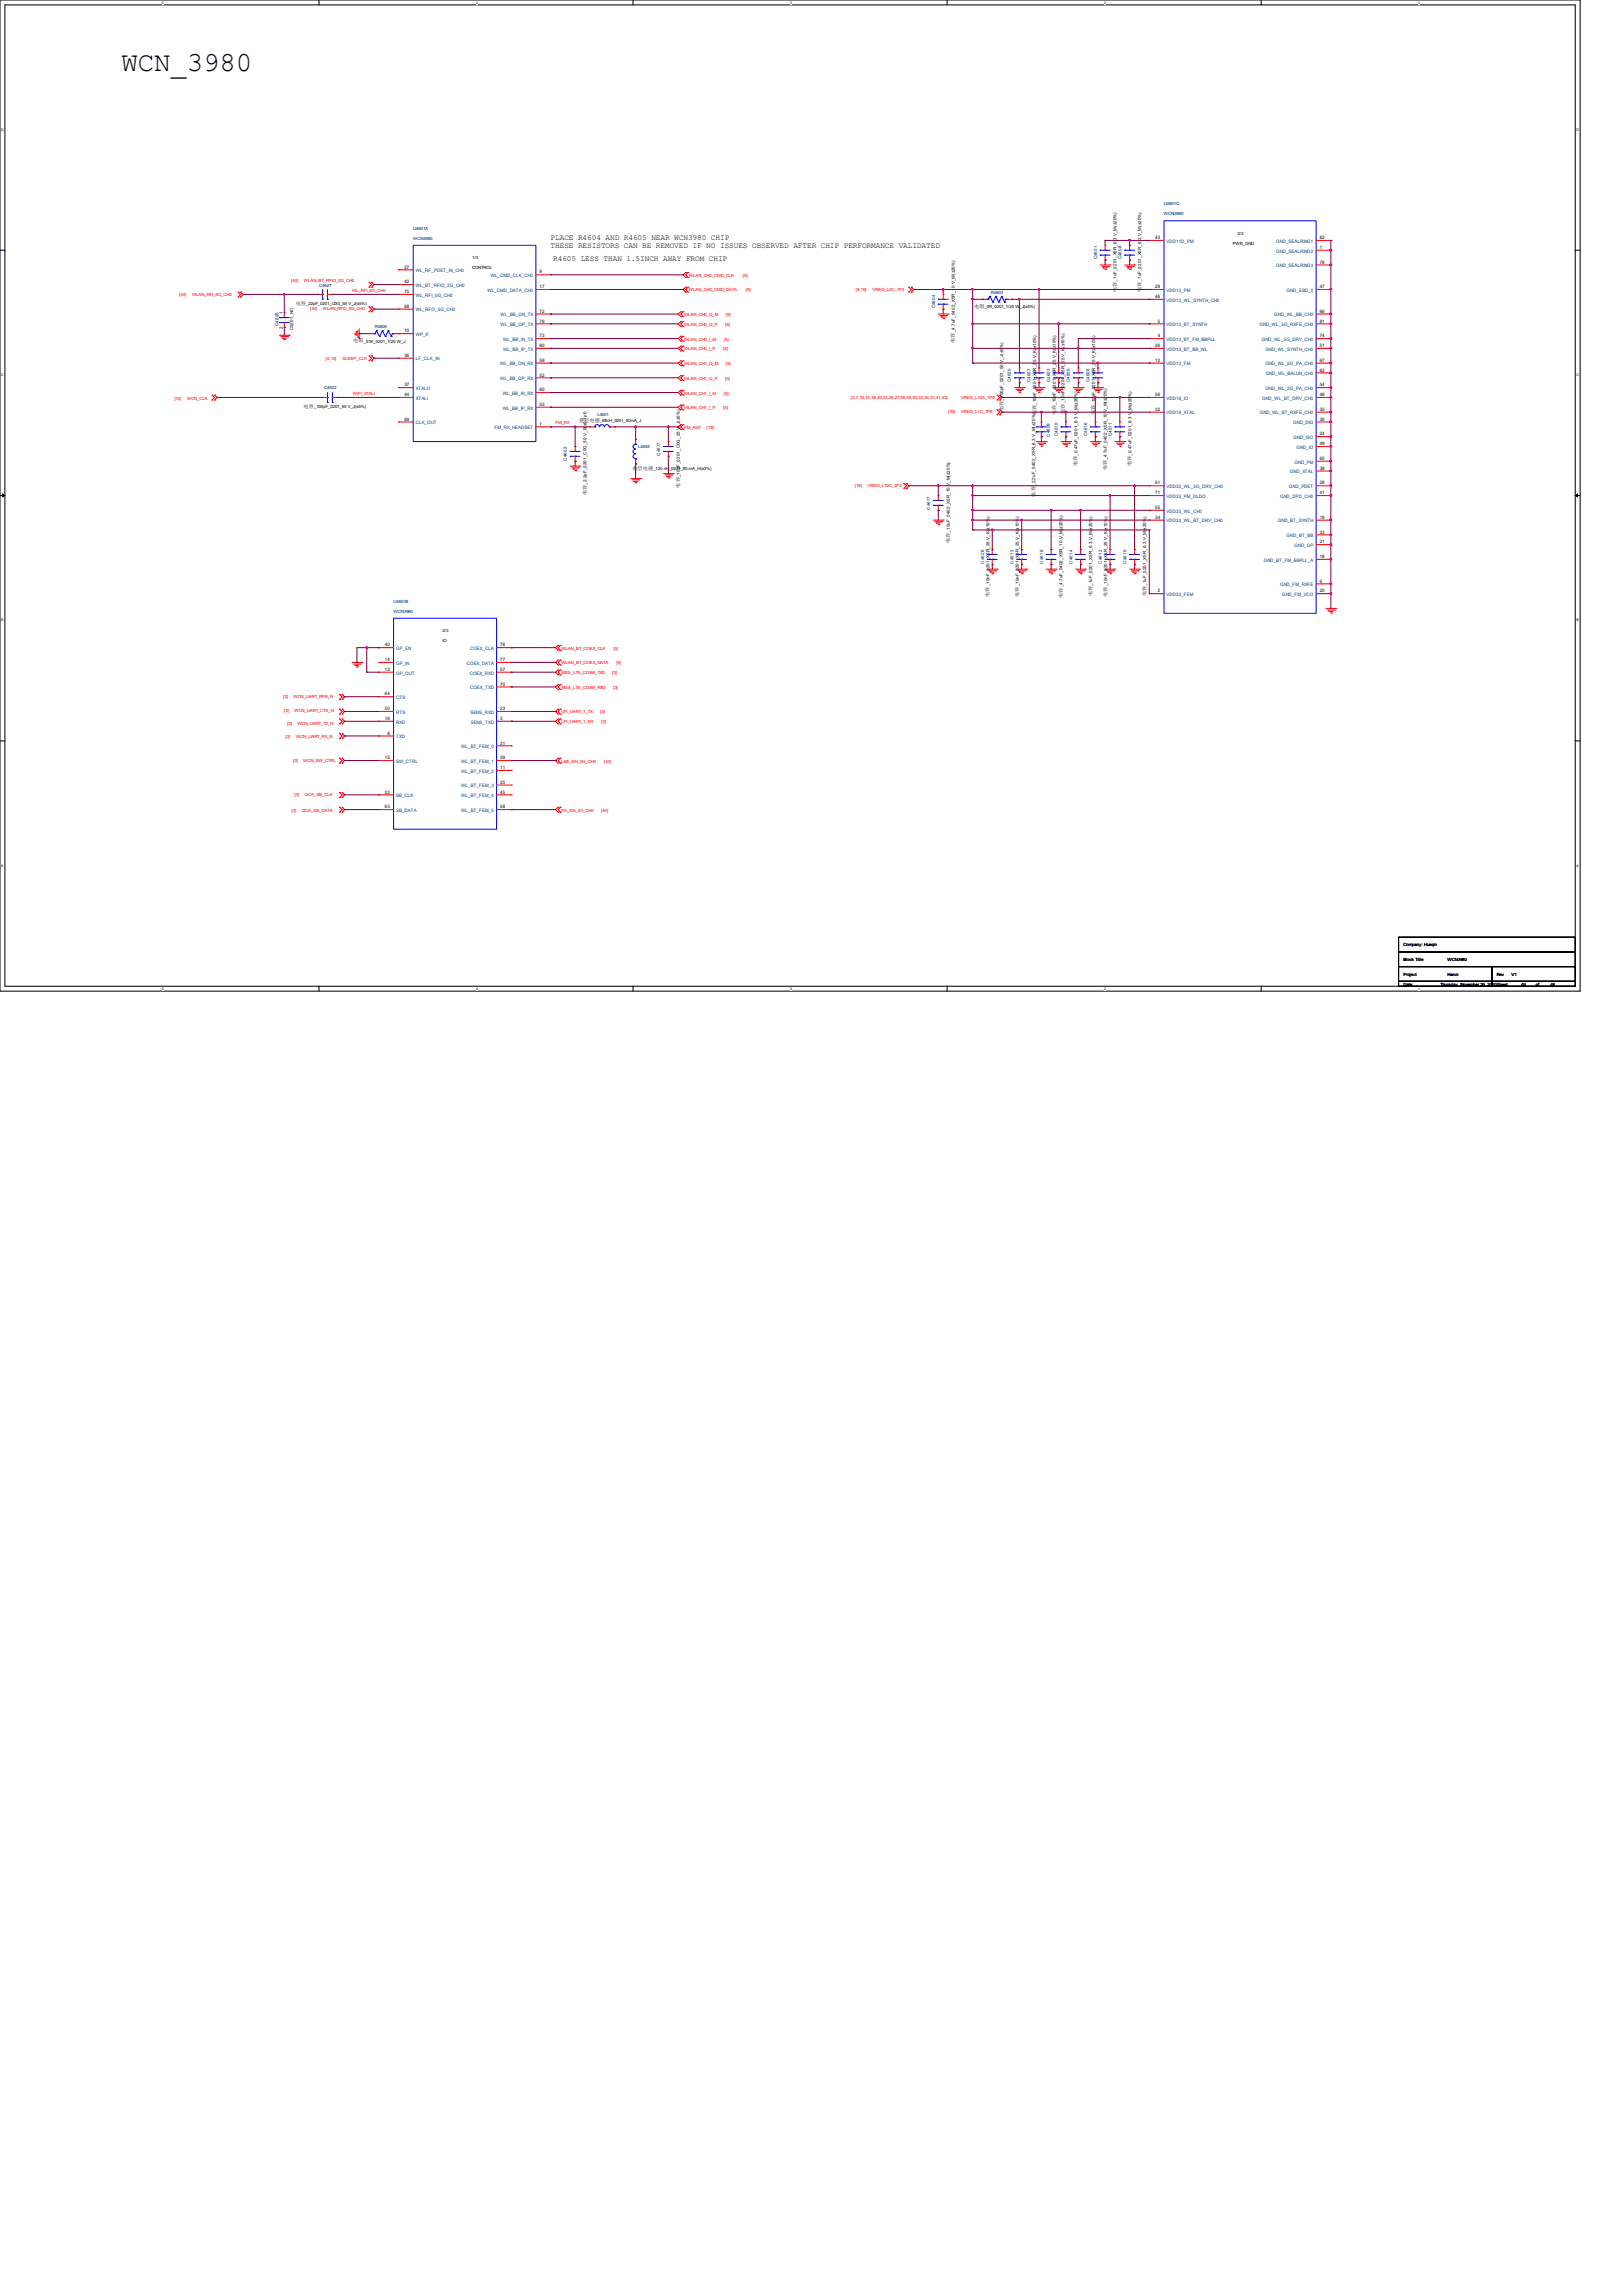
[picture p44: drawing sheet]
<svg xmlns="http://www.w3.org/2000/svg" width="210mm" height="297mm" viewBox="0 0 210 297" stroke-linecap="round" stroke-linejoin="round" font-family="sans-serif">
<defs><g id="words">
<text font-size="3.6" x="15.7" y="9.1">WCN_3980</text>
<g font-size="1">
<text x="71.2" y="31">PLACE R4604 AND R4605 NEAR WCN3980 CHIP</text>
<text x="71.2" y="32">THESE RESISTORS CAN BE REMOVED IF NO ISSUES OBSERVED AFTER CHIP PERFORMANCE VALIDATED</text>
<text x="71.6" y="33.7">R4605 LESS THAN 1.5INCH AWAY FROM CHIP</text>
</g>
<g font-size=".6" fill="#000080">
<text x="53.5" y="29.8">U4601A</text>
<text x="150.6" y="26.6">U4601C</text>
<text x="150.6" y="27.9">WCN3980</text>
<text x="53.5" y="31">WCN3980</text>
<text x="142" y="33.6" transform="rotate(-90 142 33.6)">C4601</text>
<text x="145.1" y="33.6" transform="rotate(-90 145.1 33.6)">C4608</text>
<text x="41.3" y="37.1">C4627</text>
<text x="121" y="39.9" transform="rotate(-90 121 39.9)">C4604</text>
<text x="128.2" y="38.1">R4603</text>
<text x="36" y="42.2" transform="rotate(-90 36 42.2)">C4628</text>
<text x="48.5" y="42.5">R4606</text>
<text x="42" y="50.3">C4622</text>
<text x="77.3" y="53.9">L4601</text>
<text x="130.8" y="49.4" transform="rotate(-90 130.8 49.4)">C4625</text>
<text x="133.4" y="49.4" transform="rotate(-90 133.4 49.4)">C4607</text>
<text x="135.9" y="49.4" transform="rotate(-90 135.9 49.4)">C4603</text>
<text x="138.4" y="49.4" transform="rotate(-90 138.4 49.4)">C4605</text>
<text x="141" y="49.4" transform="rotate(-90 141 49.4)">C4606</text>
<text x="73.4" y="59.6" transform="rotate(-90 73.4 59.6)">C4602</text>
<text x="82.6" y="58">L4655</text>
<text x="85.4" y="59" transform="rotate(-90 85.4 59)">C4677</text>
<text x="135.9" y="56.5" transform="rotate(-90 135.9 56.5)">C4609</text>
<text x="136.9" y="56.4" transform="rotate(-90 136.9 56.4)">C4610</text>
<text x="140.7" y="56.4" transform="rotate(-90 140.7 56.4)">C4616</text>
<text x="143.9" y="56.4" transform="rotate(-90 143.9 56.4)">C4611</text>
<text x="120.4" y="66" transform="rotate(-90 120.4 66)">C4617</text>
<text x="127.3" y="72.9" transform="rotate(-90 127.3 72.9)">C4626</text>
<text x="131.2" y="72.9" transform="rotate(-90 131.2 72.9)">C4613</text>
<text x="135" y="72.9" transform="rotate(-90 135 72.9)">C4618</text>
<text x="138.8" y="72.9" transform="rotate(-90 138.8 72.9)">C4614</text>
<text x="142.6" y="72.9" transform="rotate(-90 142.6 72.9)">C4612</text>
<text x="145.8" y="72.9" transform="rotate(-90 145.8 72.9)">C4619</text>
<text x="50.9" y="78">U4601B</text>
<text x="50.9" y="79.3">WCN3980</text>
</g>
<g font-size=".6">
<text x="52.3" y="34.8">27</text>
<text x="61.1" y="34.8">CONTROL</text>
<text x="61.1" y="33.6">1/3</text>
<text x="69.8" y="35.4">9</text>
<text x="149.5" y="30.9">43</text>
<text x="159.5" y="31.7">PWR_GND</text>
<text x="160.1" y="30.4">3/3</text>
<text x="170.8" y="30.9">82</text>
<text x="170.8" y="32.2">1</text>
<text x="170.8" y="34.1">78</text>
<text x="36.6" y="40.6" transform="rotate(-90 36.6 40.6)">1</text>
<text x="38.3" y="39.5">电容</text>
<text x="39.6" y="39.5">_22pF_0201_C0G_50 V_J(±5%)</text>
<text x="52.3" y="36.7">42</text>
<text x="52.3" y="39.8">68</text>
<text x="52.3" y="37.9">75</text>
<text x="69.8" y="41.7">79</text>
<text x="69.8" y="37.3">17</text>
<text x="69.8" y="40.5">72</text>
<text x="126.1" y="39.9">电阻</text>
<text x="127.4" y="39.9">_0R_0201_1/20 W_J(±5%)</text>
<text x="144.5" y="37.8" transform="rotate(-90 144.5 37.8)">电容</text>
<text x="144.5" y="36.4" transform="rotate(-90 144.5 36.4)">_1uF_0201_X5R_6.3 V_M(±20%)</text>
<text x="147.7" y="37.8" transform="rotate(-90 147.7 37.8)">电容</text>
<text x="147.7" y="36.4" transform="rotate(-90 147.7 36.4)">_1uF_0201_X5R_6.3 V_M(±20%)</text>
<text x="149.5" y="37.3">29</text>
<text x="149.5" y="38.6">46</text>
<text x="149.8" y="41.7">5</text>
<text x="170.8" y="41.7">81</text>
<text x="170.8" y="40.5">66</text>
<text x="170.8" y="37.3">47</text>
<text x="36.6" y="42.5" transform="rotate(-90 36.6 42.5)">2</text>
<text x="37.9" y="42.8" transform="rotate(-90 37.9 42.8)">C0201_NC</text>
<text x="45.7" y="44.3">电阻</text>
<text x="47.1" y="44.3">_51K_0201_1/20 W_J</text>
<text x="52.3" y="43">10</text>
<text x="52.3" y="46.2">36</text>
<text x="69.8" y="43.6">73</text>
<text x="69.8" y="44.9">80</text>
<text x="69.8" y="46.8">59</text>
<text x="123.5" y="44.4" transform="rotate(-90 123.5 44.4)">电容</text>
<text x="123.5" y="43" transform="rotate(-90 123.5 43)">_4.7uF_0402_X5R_10 V_M(±20%)</text>
<text x="149.5" y="46.8">12</text>
<text x="149.5" y="44.9">26</text>
<text x="149.8" y="43.6">4</text>
<text x="170.8" y="43.6">74</text>
<text x="170.8" y="44.9">51</text>
<text x="170.8" y="46.8">67</text>
<text x="39.3" y="52.8">电容</text>
<text x="40.6" y="52.8">_100pF_0201_50 V_J(±5%)</text>
<text x="52.3" y="50">37</text>
<text x="52.3" y="51.3">44</text>
<text x="69.8" y="50.6">60</text>
<text x="69.8" y="52.5">53</text>
<text x="69.8" y="48.7">52</text>
<text x="129.8" y="53.2" transform="rotate(-90 129.8 53.2)">电容</text>
<text x="129.8" y="51.9" transform="rotate(-90 129.8 51.9)">_100pF_0201_50 V_J(±5%)</text>
<text x="134.1" y="53.8" transform="rotate(-90 134.1 53.8)">电容</text>
<text x="134.1" y="52.4" transform="rotate(-90 134.1 52.4)">_10nF_0201_X5R_25 V_K(±10%)</text>
<text x="136.6" y="53.8" transform="rotate(-90 136.6 53.8)">电容</text>
<text x="136.6" y="52.4" transform="rotate(-90 136.6 52.4)">_10nF_0201_X5R_25 V_K(±10%)</text>
<text x="137.8" y="53.6" transform="rotate(-90 137.8 53.6)">电容</text>
<text x="137.8" y="52.2" transform="rotate(-90 137.8 52.2)">_10nF_0201_X5R_25 V_K(±10%)</text>
<text x="141.7" y="53.8" transform="rotate(-90 141.7 53.8)">电容</text>
<text x="141.7" y="52.4" transform="rotate(-90 141.7 52.4)">_10nF_0201_X5R_25 V_K(±10%)</text>
<text x="149.5" y="53.2">32</text>
<text x="149.5" y="51.3">56</text>
<text x="170.8" y="48.1">62</text>
<text x="170.8" y="50">54</text>
<text x="170.8" y="51.3">48</text>
<text x="170.8" y="53.2">35</text>
<text x="52.3" y="54.4">69</text>
<text x="69.8" y="55.1">7</text>
<text x="74.9" y="54.6">叠层电感</text>
<text x="77.6" y="54.6">_68nH_0201_50mA_J</text>
<text x="139.4" y="59" transform="rotate(-90 139.4 59)">_0.47uF_0201_6.3 V_M(±20%)</text>
<text x="143.2" y="59.5" transform="rotate(-90 143.2 59.5)">_4.7uF_0402_X5R_10 V_M(±20%)</text>
<text x="146.4" y="59" transform="rotate(-90 146.4 59)">_0.47uF_0201_6.3 V_M(±20%)</text>
<text x="170.8" y="57.6">49</text>
<text x="170.8" y="59.5">65</text>
<text x="170.8" y="56.3">24</text>
<text x="170.8" y="54.4">30</text>
<text x="75.9" y="64.1" transform="rotate(-90 75.9 64.1)">电容</text>
<text x="75.9" y="62.7" transform="rotate(-90 75.9 62.7)">_2.2pF_0201_C0G_50 V_B(±0.1pf)</text>
<text x="81.8" y="60.9">叠层电感</text>
<text x="84.5" y="60.9">_120 nH_0201_80 mA_H(±3%)</text>
<text x="88" y="63.1" transform="rotate(-90 88 63.1)">电容</text>
<text x="88" y="61.8" transform="rotate(-90 88 61.8)">_10pF_0201_C0G_25 V_J(±5%)</text>
<text x="133.9" y="64.3" transform="rotate(-90 133.9 64.3)">电容</text>
<text x="133.9" y="62.9" transform="rotate(-90 133.9 62.9)">_2.2uF_0402_X5R_6.3 V_M(±20%)</text>
<text x="139.4" y="60.4" transform="rotate(-90 139.4 60.4)">电容</text>
<text x="143.2" y="60.9" transform="rotate(-90 143.2 60.9)">电容</text>
<text x="146.4" y="60.4" transform="rotate(-90 146.4 60.4)">电容</text>
<text x="149.5" y="62.7">61</text>
<text x="149.5" y="64">71</text>
<text x="149.5" y="65.9">55</text>
<text x="170.8" y="64">41</text>
<text x="170.8" y="62.7">28</text>
<text x="170.8" y="60.8">38</text>
<text x="122.9" y="70.3" transform="rotate(-90 122.9 70.3)">电容</text>
<text x="122.9" y="68.9" transform="rotate(-90 122.9 68.9)">_10uF_0402_X5R_10 V_M(±20%)</text>
<text x="149.5" y="67.1">34</text>
<text x="170.8" y="69">33</text>
<text x="170.8" y="67.1">19</text>
<text x="170.8" y="70.3">21</text>
<text x="128" y="77.3" transform="rotate(-90 128 77.3)">电容</text>
<text x="128" y="75.9" transform="rotate(-90 128 75.9)">_10nF_0201_X5R_25 V_K(±10%)</text>
<text x="131.8" y="77.3" transform="rotate(-90 131.8 77.3)">电容</text>
<text x="131.8" y="75.9" transform="rotate(-90 131.8 75.9)">_10nF_0201_X5R_25 V_K(±10%)</text>
<text x="137.5" y="77.4" transform="rotate(-90 137.5 77.4)">电容</text>
<text x="137.5" y="76" transform="rotate(-90 137.5 76)">_4.7uF_0402_X5R_10 V_M(±20%)</text>
<text x="141.3" y="77.2" transform="rotate(-90 141.3 77.2)">电容</text>
<text x="141.3" y="75.8" transform="rotate(-90 141.3 75.8)">_1uF_0201_X5R_6.3 V_M(±20%)</text>
<text x="143.3" y="77.3" transform="rotate(-90 143.3 77.3)">电容</text>
<text x="143.3" y="75.9" transform="rotate(-90 143.3 75.9)">_10nF_0201_X5R_25 V_K(±10%)</text>
<text x="148.3" y="77.2" transform="rotate(-90 148.3 77.2)">电容</text>
<text x="148.3" y="75.8" transform="rotate(-90 148.3 75.8)">_1uF_0201_X5R_6.3 V_M(±20%)</text>
<text x="149.8" y="76.7">2</text>
<text x="170.8" y="72.2">18</text>
<text x="170.8" y="75.4">6</text>
<text x="170.8" y="76.7">20</text>
<text x="49.8" y="83.7">40</text>
<text x="57.3" y="83.1">IO</text>
<text x="57.3" y="81.8">2/3</text>
<text x="64.7" y="83.7">76</text>
<text x="49.8" y="85.6">14</text>
<text x="49.8" y="86.8">13</text>
<text x="64.7" y="85.6">77</text>
<text x="64.7" y="86.8">57</text>
<text x="64.7" y="88.7">70</text>
<text x="49.8" y="90">64</text>
<text x="49.8" y="93.2">16</text>
<text x="49.8" y="91.9">50</text>
<text x="50.1" y="95.1">8</text>
<text x="64.7" y="91.9">23</text>
<text x="64.7" y="93.2">3</text>
<text x="49.8" y="98.3">15</text>
<text x="64.7" y="98.3">39</text>
<text x="64.7" y="99.5">11</text>
<text x="64.7" y="96.4">31</text>
<text x="64.7" y="101.4">25</text>
<text x="49.8" y="102.7">22</text>
<text x="49.8" y="104.6">63</text>
<text x="64.7" y="102.7">45</text>
<text x="64.7" y="104.6">58</text>
<text x="181.6" y="124.4">Block Title</text>
<text x="181.6" y="122.5">Company: Huaqin</text>
<text x="187.3" y="124.4">WCN3980</text>
<text x="181.6" y="126.3">Project</text>
<text x="181.6" y="127.6">Date:</text>
<text x="186.4" y="127.6">Thursday, November 26, 2020Sheet</text>
<text x="187.3" y="126.3">Hanoi</text>
<text x="193.7" y="126.3">Rev</text>
<text x="195.6" y="126.3">V1</text>
<text x="196.8" y="127.6">46</text>
<text x="198.8" y="127.6">of</text>
<text x="200.7" y="127.6">46</text>
</g>
<g font-size=".6" fill="#004080">
<text x="53.8" y="35.2">WL_RF_PDET_IN_CH0</text>
<text x="63.5" y="35.9">WL_CMD_CLK_CH0</text>
<text x="151" y="31.4">VDD11D_PM</text>
<text x="165.1" y="31.4">GND_SEALRING1</text>
<text x="165.1" y="32.7">GND_SEALRING2</text>
<text x="165.1" y="34.6">GND_SEALRING3</text>
<text x="53.8" y="37.1">WL_BT_RFIO_2G_CH0</text>
<text x="53.8" y="40.3">WL_RFO_5G_CH0</text>
<text x="53.8" y="38.4">WL_RFI_5G_CH0</text>
<text x="63.1" y="37.8">WL_CMD_DATA_CH0</text>
<text x="64.8" y="40.9">WL_BB_QN_TX</text>
<text x="151" y="37.8">VDD13_PM</text>
<text x="151" y="39">VDD13_WL_SYNTH_CH0</text>
<text x="164.9" y="40.9">GND_WL_BB_CH0</text>
<text x="166.5" y="37.8">GND_ESD_0</text>
<text x="53.8" y="43.5">WP_IF</text>
<text x="53.8" y="46.7">LF_CLK_IN</text>
<text x="64.7" y="47.3">WL_BB_QN_RX</text>
<text x="64.8" y="42.2">WL_BB_QP_TX</text>
<text x="65.1" y="44.1">WL_BB_IN_TX</text>
<text x="65.1" y="45.4">WL_BB_IP_TX</text>
<text x="151" y="44.1">VDD13_BT_FM_BBPLL</text>
<text x="151" y="47.3">VDD13_FM</text>
<text x="151" y="42.2">VDD13_BT_SYNTH</text>
<text x="151" y="45.4">VDD13_BT_BB_WL</text>
<text x="163" y="42.2">GND_WL_5G_RXFE_CH0</text>
<text x="163.3" y="44.1">GND_WL_5G_DRV_CH0</text>
<text x="163.7" y="45.4">GND_WL_SYNTH_CH0</text>
<text x="163.7" y="47.3">GND_WL_5G_PA_CH0</text>
<text x="53.8" y="50.5">XTALO</text>
<text x="53.8" y="51.7">XTALI</text>
<text x="64.7" y="49.2">WL_BB_QP_RX</text>
<text x="65.1" y="51.1">WL_BB_IN_RX</text>
<text x="65.1" y="53">WL_BB_IP_RX</text>
<text x="151" y="53.6">VDD18_XTAL</text>
<text x="151" y="51.7">VDD18_IO</text>
<text x="163" y="53.6">GND_WL_BT_RXFE_CH0</text>
<text x="163.3" y="51.7">GND_WL_BT_DRV_CH0</text>
<text x="163.7" y="50.5">GND_WL_2G_PA_CH0</text>
<text x="163.8" y="48.6">GND_WL_BALUN_CH0</text>
<text x="53.8" y="54.9">CLK_OUT</text>
<text x="64" y="55.5">FM_RX_HEADSET</text>
<text x="167.3" y="54.9">GND_DIG</text>
<text x="167.4" y="56.8">GND_ISO</text>
<text x="167.5" y="60">GND_PM</text>
<text x="167.8" y="58.1">GND_IO</text>
<text x="151" y="63.2">VDD33_WL_5G_DRV_CH0</text>
<text x="151" y="64.4">VDD33_PM_DLDO</text>
<text x="165.6" y="64.4">GND_DPD_CH0</text>
<text x="166.8" y="63.2">GND_PDET</text>
<text x="166.9" y="61.3">GND_XTAL</text>
<text x="151" y="66.3">VDD33_WL_CH0</text>
<text x="151" y="67.6">VDD33_WL_BT_DRV_CH0</text>
<text x="165.3" y="67.6">GND_BT_SYNTH</text>
<text x="166.5" y="69.5">GND_BT_BB</text>
<text x="167.5" y="70.8">GND_GP</text>
<text x="151" y="77.1">VDD33_FEM</text>
<text x="163.5" y="72.7">GND_BT_FM_BBPLL_A</text>
<text x="165.6" y="75.9">GND_FM_RXFE</text>
<text x="165.9" y="77.1">GND_FM_VCO</text>
<text x="51.3" y="84.1">GP_EN</text>
<text x="51.3" y="86">GP_IN</text>
<text x="51.3" y="87.3">GP_OUT</text>
<text x="60.4" y="86">COEX_DATA</text>
<text x="60.8" y="87.3">COEX_RXD</text>
<text x="60.8" y="84.1">COEX_CLK</text>
<text x="60.8" y="89.2">COEX_TXD</text>
<text x="51.3" y="90.5">CTS</text>
<text x="51.3" y="93.6">RXD</text>
<text x="51.3" y="92.4">RTS</text>
<text x="51.3" y="95.5">TXD</text>
<text x="60.9" y="92.4">SENS_RXD</text>
<text x="60.9" y="93.6">SENS_TXD</text>
<text x="51.3" y="98.7">SW_CTRL</text>
<text x="59.7" y="98.7">WL_BT_FEM_1</text>
<text x="59.7" y="100">WL_BT_FEM_2</text>
<text x="59.7" y="96.8">WL_BT_FEM_0</text>
<text x="59.7" y="101.9">WL_BT_FEM_3</text>
<text x="51.3" y="103.2">SB_CLK</text>
<text x="51.3" y="105.1">SB_DATA</text>
<text x="59.7" y="103.2">WL_BT_FEM_4</text>
<text x="59.7" y="105.1">WL_BT_FEM_5</text>
</g>
<g font-size=".6" fill="#f00">
<text x="89.2" y="35.8">WLAN_CH0_CMD_CLK</text>
<text x="96.1" y="35.8">[5]</text>
<text x="23.2" y="38.3">[44]</text>
<text x="24.8" y="38.3">WLAN_RFI_5G_CH0</text>
<text x="37.7" y="36.5">[44]</text>
<text x="39.3" y="36.5">WLAN_BT_RFIO_2G_CH0</text>
<text x="40.1" y="40.2">[44]</text>
<text x="41.8" y="40.2">WLAN_RFO_5G_CH0</text>
<text x="45.5" y="37.8">WL_RFI_5G_CH0</text>
<text x="88.5" y="40.9">WLAN_CH0_Q_M</text>
<text x="89.2" y="37.7">WLAN_CH0_CMD_DATA</text>
<text x="93.9" y="40.9">[5]</text>
<text x="96.5" y="37.7">[5]</text>
<text x="110.7" y="37.6">[8,16]</text>
<text x="112.9" y="37.6">VREG_L2C_1P3</text>
<text x="42.2" y="46.5">[2,10]</text>
<text x="44.3" y="46.5">SLEEP_CLK</text>
<text x="88.5" y="42.2">WLAN_CH0_Q_P</text>
<text x="88.5" y="44.1">WLAN_CH0_I_M</text>
<text x="88.5" y="45.3">WLAN_CH0_I_P</text>
<text x="88.5" y="47.2">WLAN_CH1_Q_M</text>
<text x="93.6" y="45.3">[5]</text>
<text x="93.7" y="44.1">[5]</text>
<text x="93.9" y="42.2">[5]</text>
<text x="93.9" y="47.2">[5]</text>
<text x="22.6" y="51.7">[10]</text>
<text x="24.2" y="51.7">WCN_CLK</text>
<text x="45.7" y="51.1">WIFI_XTALI</text>
<text x="88.5" y="49.2">WLAN_CH1_Q_P</text>
<text x="88.5" y="51.1">WLAN_CH1_I_M</text>
<text x="88.5" y="53">WLAN_CH1_I_P</text>
<text x="93.6" y="53">[5]</text>
<text x="93.7" y="51.1">[5]</text>
<text x="93.9" y="49.2">[5]</text>
<text x="110.1" y="51.6">[3,7,10,13,18,20,22,26,27,28,29,30,33,34,37,41,43]</text>
<text x="122.7" y="53.5">[16]</text>
<text x="124.3" y="51.6">VREG_L10A_1P8</text>
<text x="124.3" y="53.5">VREG_L1C_1P8</text>
<text x="71.9" y="54.9">FM_RX</text>
<text x="88.5" y="55.5">FM_ANT</text>
<text x="91.4" y="55.5">[19]</text>
<text x="110.6" y="63">[16]</text>
<text x="112.3" y="63">VREG_L10C_3P3</text>
<text x="72.6" y="84.1">WLAN_BT_COEX_CLK</text>
<text x="72.6" y="86">WLAN_BT_COEX_DATA</text>
<text x="72.6" y="87.3">MSS_LTE_COXM_TXD</text>
<text x="72.6" y="89.2">MSS_LTE_COXM_RXD</text>
<text x="79.2" y="87.3">[3]</text>
<text x="79.3" y="89.2">[3]</text>
<text x="79.4" y="84.1">[5]</text>
<text x="79.8" y="86">[5]</text>
<text x="36.7" y="90.3">[3]</text>
<text x="36.8" y="92.2">[3]</text>
<text x="37" y="95.5">[3]</text>
<text x="37.2" y="93.8">[3]</text>
<text x="38" y="90.3">WCN_UART_RFR_N</text>
<text x="38.1" y="92.2">WCN_UART_CTS_N</text>
<text x="38.3" y="95.5">WCN_UART_RX_N</text>
<text x="38.5" y="93.8">WCN_UART_TX_N</text>
<text x="72.6" y="92.3">LPI_UART_1_TX</text>
<text x="72.6" y="93.6">LPI_UART_1_RX</text>
<text x="77.7" y="92.3">[3]</text>
<text x="77.8" y="93.6">[3]</text>
<text x="37.9" y="98.6">[3]</text>
<text x="39.2" y="98.6">WCN_SW_CTRL</text>
<text x="72.6" y="98.7">LNA_EN_5G_CH0</text>
<text x="78.2" y="98.7">[44]</text>
<text x="37.7" y="105.1">[3]</text>
<text x="38.1" y="103">[3]</text>
<text x="39.1" y="105.1">QCA_SB_DATA</text>
<text x="39.5" y="103">QCA_SB_CLK</text>
<text x="72.6" y="105">PA_EN_5G_CH0</text>
<text x="77.8" y="105">[44]</text>
</g>
<g font-size=".5">
<text x="21" y=".5">5</text>
<text x="61.6" y=".5">4</text>
<text x="102.2" y=".5">3</text>
<text x="142.9" y=".5">2</text>
<text x="183.5" y=".5">1</text>
<text x=".2" y="16.9">D</text>
<text x="204" y="16.9">D</text>
<text x=".2" y="48.6">C</text>
<text x="204" y="48.6">C</text>
<text x=".2" y="80.4">B</text>
<text x="204" y="80.4">B</text>
<text x=".2" y="112.1">A</text>
<text x="204" y="112.1">A</text>
<text x="21" y="128.1">5</text>
<text x="61.6" y="128.1">4</text>
<text x="102.2" y="128.1">3</text>
<text x="142.9" y="128.1">2</text>
<text x="183.5" y="128.1">1</text>
</g>
</g></defs>
<path d="M0 0h204.5v128.3h-204.5zM.6 .6h203.2v127h-203.2z" fill="none" stroke="#000" stroke-width=".13"/>
<g fill="#fff">
<path d="M21 .1h.2v.5h-.2z"/>
<path d="M21 127.7h.2v.5h-.2z"/>
</g>
<path d="M41.3 0v.6M41.3 127.6v.7" fill="none" stroke="#000" stroke-width=".13"/>
<g fill="#fff">
<path d="M61.6 .1h.2v.5h-.2z"/>
<path d="M61.6 127.7h.2v.5h-.2z"/>
</g>
<path d="M81.9 0v.6M81.9 127.6v.7" fill="none" stroke="#000" stroke-width=".13"/>
<g fill="#fff">
<path d="M102.2 .1h.2v.5h-.2z"/>
<path d="M102.2 127.7h.2v.5h-.2z"/>
</g>
<path d="M122.6 0v.6M122.6 127.6v.7" fill="none" stroke="#000" stroke-width=".13"/>
<g fill="#fff">
<path d="M142.9 .1h.2v.5h-.2z"/>
<path d="M142.9 127.7h.2v.5h-.2z"/>
</g>
<path d="M163.2 0v.6M163.2 127.6v.7" fill="none" stroke="#000" stroke-width=".13"/>
<g fill="#fff">
<path d="M183.5 .1h.2v.5h-.2z"/>
<path d="M183.5 127.7h.2v.5h-.2z"/>
<path d="M.2 16.5h.3v.5h-.3z"/>
<path d="M204 16.5h.3v.5h-.3z"/>
<path d="M.2 48.3h.3v.5h-.3z"/>
<path d="M204 48.3h.3v.5h-.3z"/>
</g>
<path d="M0 32.4h.6M203.8 32.4h.7" fill="none" stroke="#000" stroke-width=".13"/>
<g fill="#fff">
<path d="M.2 80h.2v.5h-.2z"/>
<path d="M204 80h.3v.5h-.3z"/>
</g>
<path d="M0 64.1h.6M203.8 64.1h.7" fill="none" stroke="#000" stroke-width=".13"/>
<path d="M.3 63.9l.3 .2-.3 .2zM203.8 64.1l.3-.2v.4z" fill="#000" stroke="#000" stroke-width=".13"/>
<g fill="#fff">
<path d="M.2 111.8h.3v.5h-.3z"/>
<path d="M204 111.8h.3v.5h-.3z"/>
</g>
<path d="M0 95.9h.6M203.8 95.9h.7M181 121.3h22.8v1.9h-22.8zM181 123.2h22.8v1.9h-22.8zM181 125.1h12v1.9h-12zM181 127h12v.6h-12zM193 127h10.8v.6h-10.8zM193 125.1h10.8v1.9h-10.8z" fill="none" stroke="#000" stroke-width=".13"/>
<g fill="none" stroke="#f00" stroke-width=".13">
<path d="M30.8 37.8h.1M30.8 38.4h.1M30.8 37.8l.3 .3-.3 .3M31.1 38.4h.1M31.1 37.8h.1M31.1 37.8l.4 .3-.4 .3M41.1 38.1h.1M41.1 38.1h.6M42.4 38.1h.6M43 38.1h.1M47.8 36.5h.1M47.8 37.2h.1"/>
<path d="M47.8 39.7h.1M47.8 36.5l.3 .3-.3 .4M47.8 39.7l.3 .3-.3 .3M48.1 37.2h.1M48.1 36.5h.1M48.1 39.7h.1M48.1 36.5l.3 .3-.3 .4M48.1 39.7l.3 .3-.3 .3M51.6 34.9h.1M51.6 36.8h.1M51.6 38.1h.1M51.6 38.1h1.9"/>
<path d="M51.6 34.9h1.9M51.6 36.8h1.9M69.3 37.5h1.9M69.3 35.6h1.9M71.2 35.6h.1M71.2 37.5h.1M88.7 35.3h.1M88.7 35.9h.1M88.7 37.2h.1M88.7 37.8h.1M88.7 35.3l-.3 .3 .3 .3M88.7 37.2l-.3 .3 .3 .3"/>
<path d="M89 35.9h.1M89 35.3h.1M89 37.8h.1M89 37.2h.1M89 35.3l-.3 .3 .3 .3M89 37.2l-.3 .3 .3 .3M117.6 37.2h.1M117.6 37.8h.1M117.6 37.2l.3 .3-.3 .3M117.9 37.8h.1M117.9 37.2h.1M117.9 37.2l.3 .3-.3 .3"/>
<path d="M122 38.1h.1M122 38.1v.6M122 39.4v.6M127.1 38.7h.1M127.1 38.7h.7M130.3 38.7h.6M130.9 38.7h.1M142.4 34.3h1.2M142.6 34.5h.9M142.7 34.7h.1M142.7 34.7h.6M143 34.9h.1"/>
<path d="M143 31.7h.1M143 33.7h.1M143 31.7v.7M143 33v.7M143.1 34.9h.1M143.5 34.5h.1M143.6 34.3h.1M145.5 34.3h1.3M145.8 34.5h.8M145.9 34.7h.1M145.9 34.7h.5M146.1 34.9h.2"/>
<path d="M146.2 31.7h.1M146.2 33.7h.1M146.2 31.7v.7M146.2 33v.7M146.3 34.9h.1M146.6 34.5h.1M146.8 34.3h.1M148.7 31.1h.1M148.7 37.5h.1M148.7 38.7h.1M148.7 31.1h1.9M148.7 37.5h1.9"/>
<path d="M148.7 38.7h1.9M170.3 34.3h1.9M170.3 31.1h1.9M170.3 37.5h1.9M170.3 32.4h1.9M172.2 31.1h.1M172.2 32.4h.1M172.2 34.3h.1M172.2 37.5h.1M27.4 51.1h.1M27.4 51.8h.1M27.4 51.1l.4 .3-.4 .4"/>
<path d="M27.8 51.8h.1M27.8 51.1h.1M27.8 51.1l.3 .3-.3 .4M36.2 43.4h1.2M36.3 43.6h.9M36.5 43.8h.1M36.5 43.8h.5M36.7 43.9h.1M36.8 40.5h.1M36.8 42.4h.1M36.8 40.5v.6M36.8 41.7v.7"/>
<path d="M36.8 43.9h.1M37.2 43.6h.1M37.4 43.4h.1M41.7 51.4h.1M41.7 51.4h.7M43 51.4h.6M43.6 51.4h.1M45.9 43.3h.1M45.9 43.1v.2M46.1 42.9h.1M46.1 42.9v.5M46.3 43.6h.1"/>
<path d="M46.3 42.8v.8M46.5 43.8h.1M46.5 42.5v1.3M47.8 40.3h.1M47.8 46.1h.1M47.8 46.7h.1M47.8 43.2h.1M47.8 46.1l.3 .3-.3 .3M47.8 43.2h.6M48.1 40.3h.1M48.1 46.7h.1M48.1 46.1h.1"/>
<path d="M48.1 46.1l.3 .3-.3 .3M50.9 43.2h2.6M51.6 43.2h.1M51.6 50.2h.1M51.6 51.4h.1M51.6 54.6h.1M51.6 40h.1M51.6 46.4h.1M51.6 50.2h1.9M51.6 51.4h1.9M51.6 54.6h1.9M51.6 40h1.9"/>
<path d="M51.6 46.4h1.9M69.3 40.6h1.9M69.3 41.9h1.9M69.3 43.8h1.9M69.3 45.1h1.9M69.3 47h1.9M69.3 55.2h1.9M69.3 50.8h1.9M69.3 52.7h1.9M69.3 48.9h1.9M71.2 43.8h.1M71.2 45.1h.1"/>
<path d="M71.2 47h.1M71.2 50.8h.1M71.2 52.7h.1M71.2 48.9h.1M71.2 55.2h.1M71.2 41.9h.1M71.2 40.6h.1M74.4 57.8h.1M74.4 59.7h.1M74.4 57.8v.6M74.4 59.1v.6M76.3 55.2h.1"/>
<path d="M76.3 55.2h.7M78.9 55.2h.6M79.5 55.2h.1M82.3 56.9h.1M82.3 56.9v.6M82.3 59.4v.6M86.5 57.1h.1M86.5 59.1h.1M86.5 57.1v.7M86.5 58.4v.7M88.1 40.3h.1M88.1 41h.1"/>
<path d="M88.1 41.6h.1M88.1 42.2h.1M88.1 43.5h.1M88.1 44.2h.1M88.1 44.8h.1M88.1 45.4h.1M88.1 46.7h.1M88.1 47.3h.1M88.1 48.6h.1M88.1 49.2h.1M88.1 50.5h.1M88.1 51.1h.1"/>
<path d="M88.1 52.4h.1M88.1 53h.1M88.1 54.9h.1M88.1 55.6h.1M88.1 40.3l-.3 .3 .3 .4M88.1 41.6l-.3 .3 .3 .3M88.1 43.5l-.3 .3 .3 .4M88.1 44.8l-.3 .3 .3 .3M88.1 46.7l-.3 .3 .3 .3M88.1 48.6l-.3 .3 .3 .3M88.1 50.5l-.3 .3 .3 .3M88.1 52.4l-.3 .3 .3 .3"/>
<path d="M88.1 54.9l-.3 .3 .3 .4M88.4 41h.1M88.4 40.3h.1M88.4 42.2h.1M88.4 41.6h.1M88.4 44.2h.1M88.4 43.5h.1M88.4 45.4h.1M88.4 44.8h.1M88.4 47.3h.1M88.4 46.7h.1M88.4 49.2h.1"/>
<path d="M88.4 48.6h.1M88.4 51.1h.1M88.4 50.5h.1M88.4 53h.1M88.4 52.4h.1M88.4 55.6h.1M88.4 54.9h.1M88.4 40.3l-.3 .3 .3 .4M88.4 41.6l-.3 .3 .3 .3M88.4 43.5l-.3 .3 .3 .4M88.4 44.8l-.3 .3 .3 .3M88.4 46.7l-.3 .3 .3 .3"/>
<path d="M88.4 48.6l-.3 .3 .3 .3M88.4 50.5l-.3 .3 .3 .3M88.4 52.4l-.3 .3 .3 .3M88.4 54.9l-.3 .3 .3 .4M121.4 40.6h1.3M121.6 40.9h.9M121.8 41h.1M121.8 41h.5M122 41.2h.1M122 40h.1M122.1 41.2h.1M122.5 40.9h.1"/>
<path d="M122.7 40.6h.1M129 51.1h.1M129 51.8h.1M129 53h.1M129 53.7h.1M129 51.1l.4 .3-.4 .4M129 53l.4 .3-.4 .4M129.4 51.8h.1M129.4 51.1h.1M129.4 53.7h.1M129.4 53h.1M129.4 51.1l.3 .3-.3 .4"/>
<path d="M129.4 53l.3 .3-.3 .4M131.3 50.2h1.2M131.4 50.4h.9M131.7 50.5h.1M131.7 50.5h.5M131.8 50.8h.2M131.9 47.6h.1M131.9 49.5h.1M131.9 47.6v.7M131.9 48.9v.6M132 50.8h.1M132.3 50.4h.1"/>
<path d="M132.5 50.2h.1M133.8 50.2h1.3M134 50.4h.9M134.1 57.1h1.3M134.2 50.5h.1M134.2 50.5h.5M134.3 57.4h.9M134.4 50.8h.1M134.5 47.6h.1M134.5 49.5h.1M134.5 47.6v.7M134.5 48.9v.6"/>
<path d="M134.5 50.8h.1M134.5 57.5h.1M134.5 57.5h.5M134.7 57.7h.1M134.7 54.6h.1M134.7 56.5h.1M134.7 54.6v.6M134.7 55.9v.6M134.8 57.7h.1M134.9 50.4h.1M135.1 50.2h.1M135.2 57.4h.1"/>
<path d="M135.4 57.1h.1M136.4 50.2h1.2M136.5 50.4h.9M136.7 50.5h.1M136.7 50.5h.5M136.9 50.8h.1M137 47.6h.1M137 49.5h.1M137 47.6v.7M137 48.9v.6M137 50.8h.1M137.3 57.1h1.3"/>
<path d="M137.4 50.4h.1M137.5 57.4h.9M137.6 50.2h.1M137.7 57.5h.1M137.7 57.5h.5M137.9 57.7h.1M137.9 54.6h.1M137.9 56.5h.1M137.9 54.6v.6M137.9 55.9v.6M138 57.7h.1M138.4 57.4h.1"/>
<path d="M138.6 57.1h.1M138.9 50.2h1.3M139.1 50.4h.9M139.3 50.5h.1M139.3 50.5h.5M139.4 50.8h.2M139.5 47.6h.1M139.5 49.5h.1M139.5 47.6v.7M139.5 48.9v.6M139.6 50.8h.1M140 50.4h.1"/>
<path d="M140.2 50.2h.1M141.1 57.1h1.3M141.3 57.4h.9M141.4 50.2h1.3M141.5 57.5h.1M141.5 57.5h.5M141.6 50.4h.9M141.7 57.7h.1M141.7 54.6h.1M141.7 56.5h.1M141.7 54.6v.6M141.7 55.9v.6"/>
<path d="M141.8 50.5h.1M141.8 57.7h.1M141.8 50.5h.5M142 50.8h.1M142.1 47.6h.1M142.1 49.5h.1M142.1 47.6v.7M142.1 48.9v.6M142.1 50.8h.1M142.2 57.4h.1M142.4 57.1h.1M142.5 50.4h.1"/>
<path d="M142.7 50.2h.1M144.3 57.1h1.2M144.5 57.4h.9M144.7 57.5h.1M144.7 57.5h.5M144.9 57.7h.1M144.9 54.6h.1M144.9 56.5h.1M144.9 54.6v.6M144.9 55.9v.6M145 57.7h.1M145.4 57.4h.1"/>
<path d="M145.5 57.1h.1M148.7 53.3h.1M148.7 43.8h.1M148.7 47h.1M148.7 41.9h.1M148.7 45.1h.1M148.7 51.4h.1M148.7 41.9h1.9M148.7 43.8h1.9M148.7 45.1h1.9M148.7 47h1.9M148.7 53.3h1.9"/>
<path d="M148.7 51.4h1.9M170.3 40.6h1.9M170.3 50.2h1.9M170.3 57.8h1.9M170.3 41.9h1.9M170.3 43.8h1.9M170.3 45.1h1.9M170.3 48.3h1.9M170.3 59.7h1.9M170.3 47h1.9M170.3 53.3h1.9M170.3 51.4h1.9"/>
<path d="M170.3 56.5h1.9M170.3 54.6h1.9M172.2 57.8h.1M172.2 41.9h.1M172.2 43.8h.1M172.2 45.1h.1M172.2 48.3h.1M172.2 50.2h.1M172.2 59.7h.1M172.2 47h.1M172.2 51.4h.1M172.2 53.3h.1"/>
<path d="M172.2 56.5h.1M172.2 40.6h.1M172.2 54.6h.1M73.8 60.3h1.3M74 60.5h.9M74.2 60.7h.1M74.2 60.7h.5M74.4 60.9h.1M74.5 60.9h.1M74.9 60.5h.1M75.1 60.3h.1M81.6 61.9h1.3"/>
<path d="M81.8 62.1h.9M82 62.3h.1M82 62.3h.5M82.2 62.5h.1M82.3 60h.1M82.3 62.5h.1M82.7 62.1h.1M82.9 61.9h.1M85.9 61.3h1.2M86.1 61.5h.9M86.2 61.7h.1M86.2 61.7h.5"/>
<path d="M86.4 61.8h.2M86.6 61.8h.1M87 61.5h.1M87.1 61.3h.1M117 62.6h.1M117 63.2h.1M117 62.6l.3 .3-.3 .3M117.3 63.2h.1M117.3 62.6h.1M117.3 62.6l.3 .3-.3 .3M120.8 67.3h1.2M121 67.5h.9"/>
<path d="M121.2 67.7h.1M121.2 67.7h.5M121.4 67.9h.1M121.4 64.1h.1M121.4 66h.1M121.4 64.1v.7M121.4 65.4v.6M121.5 67.9h.1M121.9 67.5h.1M122 67.3h.1M127.8 73.7h1.2M128 73.9h.9"/>
<path d="M128.1 74h.1M128.1 74h.6M128.4 74.3h.1M128.4 71.1h.1M128.4 73h.1M128.4 71.1v.7M128.4 72.4v.6M128.5 74.3h.1M128.9 73.9h.1M129 73.7h.1M131.6 73.7h1.2M131.8 73.9h.9"/>
<path d="M132 74h.1M132 74h.5M132.2 74.3h.1M132.2 71.1h.1M132.2 73h.1M132.2 71.1v.7M132.2 72.4v.6M132.3 74.3h.1M132.7 73.9h.1M132.8 73.7h.1M135.4 73.7h1.3M135.6 73.9h.9"/>
<path d="M135.8 74h.1M135.8 74h.5M136 74.3h.1M136 71.1h.1M136 73h.1M136 71.1v.7M136 72.4v.6M136.1 74.3h.1M136.5 73.9h.1M136.7 73.7h.1M139.2 73.7h1.3M139.4 73.9h.9"/>
<path d="M139.6 74h.1M139.6 74h.5M139.8 74.3h.1M139.8 71.1h.1M139.8 73h.1M139.8 71.1v.7M139.8 72.4v.6M139.9 74.3h.1M140.3 73.9h.1M140.5 73.7h.1M143 73.7h1.3M143.2 73.9h.9"/>
<path d="M143.4 74h.1M143.4 74h.5M143.6 74.3h.1M143.6 71.1h.1M143.6 73h.1M143.6 71.1v.7M143.6 72.4v.6M143.7 74.3h.1M144.1 73.9h.1M144.3 73.7h.1M146.2 73.7h1.2M146.4 73.9h.9"/>
<path d="M146.6 74h.1M146.6 74h.5M146.8 74.3h.1M146.8 71.1h.1M146.8 73h.1M146.8 71.1v.7M146.8 72.4v.6M146.9 74.3h.1M147.3 73.9h.1M147.4 73.7h.1M148.7 62.9h.1M148.7 64.1h.1"/>
<path d="M148.7 66h.1M148.7 67.3h.1M148.7 76.8h.1M148.7 67.3h1.9M148.7 64.1h1.9M148.7 62.9h1.9M148.7 76.8h1.9M148.7 66h1.9M170.3 67.3h1.9M170.3 64.1h1.9M170.3 62.9h1.9M170.3 61h1.9"/>
<path d="M170.3 72.4h1.9M170.3 75.6h1.9M170.3 76.8h1.9M170.3 69.2h1.9M170.3 70.5h1.9M171.6 78.7h1.2M171.8 79h.9M172 79.1h.1M172 79.1h.5M172.2 79.3h.1M172.2 64.1h.1M172.2 62.9h.1"/>
<path d="M172.2 61h.1M172.2 72.4h.1M172.2 75.6h.1M172.2 76.8h.1M172.2 69.2h.1M172.2 67.3h.1M172.2 70.5h.1M172.3 79.3h.1M172.7 79h.1M172.8 78.7h.1M43.9 89.9h.1M43.9 90.5h.1"/>
<path d="M43.9 91.8h.1M43.9 92.4h.1M43.9 93h.1M43.9 93.7h.1M43.9 95h.1M43.9 95.6h.1M43.9 98.1h.1M43.9 98.8h.1M43.9 89.9l.4 .3-.4 .3M43.9 91.8l.4 .3-.4 .3M43.9 93l.4 .3-.4 .4M43.9 95l.4 .2-.4 .4"/>
<path d="M43.9 98.1l.4 .3-.4 .4M44.3 90.5h.1M44.3 89.9h.1M44.3 92.4h.1M44.3 91.8h.1M44.3 93.7h.1M44.3 93h.1M44.3 95.6h.1M44.3 95h.1M44.3 98.8h.1M44.3 98.1h.1M44.3 89.9l.3 .3-.3 .3"/>
<path d="M44.3 91.8l.3 .3-.3 .3M44.3 93l.3 .3-.3 .4M44.3 95l.3 .2-.3 .4M44.3 98.1l.3 .3-.3 .4M45.6 85.7h1.2M45.7 85.9h.9M45.9 86.1h.1M45.9 86.1h.5M46.1 86.3h.1M46.2 86.3h.1M46.6 85.9h.1M46.8 85.7h.1"/>
<path d="M49 83.8h.1M49 98.4h.1M49 85.7h.1M49 90.2h.1M49 93.3h.1M49 92.1h.1M49 87h.1M49 95.2h.1M49 85.7h1.9M49 83.8h1.9M49 92.1h1.9M49 93.3h1.9"/>
<path d="M49 98.4h1.9M49 90.2h1.9M49 87h1.9M49 95.2h1.9M64.3 85.7h1.9M64.3 83.8h1.9M64.3 92.1h1.9M64.3 93.3h1.9M64.3 98.4h1.9M64.3 99.7h1.9M64.3 96.5h1.9M64.3 87h1.9"/>
<path d="M64.3 88.9h1.9M66.2 92.1h.1M66.2 93.3h.1M66.2 98.4h.1M66.2 99.7h.1M66.2 83.8h.1M66.2 96.5h.1M66.2 85.7h.1M66.2 87h.1M66.2 88.9h.1M72.2 83.5h.1M72.2 84.2h.1"/>
<path d="M72.2 85.4h.1M72.2 86.1h.1M72.2 86.7h.1M72.2 87.3h.1M72.2 88.6h.1M72.2 89.2h.1M72.2 91.8h.1M72.2 92.4h.1M72.2 93h.1M72.2 93.7h.1M72.2 98.1h.1M72.2 98.8h.1"/>
<path d="M72.2 83.5l-.3 .3 .3 .4M72.2 85.4l-.3 .3 .3 .4M72.2 86.7l-.3 .3 .3 .3M72.2 88.6l-.3 .3 .3 .3M72.2 91.8l-.3 .3 .3 .3M72.2 93l-.3 .3 .3 .4M72.2 98.1l-.3 .3 .3 .4M72.5 84.2h.1M72.5 83.5h.1M72.5 86.1h.1M72.5 85.4h.1M72.5 87.3h.1"/>
<path d="M72.5 86.7h.1M72.5 89.2h.1M72.5 88.6h.1M72.5 92.4h.1M72.5 91.8h.1M72.5 93.7h.1M72.5 93h.1M72.5 98.8h.1M72.5 98.1h.1M72.5 83.5l-.3 .3 .3 .4M72.5 85.4l-.3 .3 .3 .4M72.5 86.7l-.3 .3 .3 .3"/>
<path d="M72.5 88.6l-.3 .3 .3 .3M72.5 91.8l-.3 .3 .3 .3M72.5 93l-.3 .3 .3 .4M72.5 98.1l-.3 .3 .3 .4M43.9 102.6h.1M43.9 103.2h.1M43.9 104.5h.1M43.9 105.1h.1M43.9 102.6l.4 .3-.4 .3M43.9 104.5l.4 .3-.4 .3M44.3 103.2h.1M44.3 102.6h.1"/>
<path d="M44.3 105.1h.1M44.3 104.5h.1M44.3 102.6l.3 .3-.3 .3M44.3 104.5l.3 .3-.3 .3M49 102.9h.1M49 104.8h.1M49 102.9h1.9M49 104.8h1.9M64.3 101.6h1.9M64.3 102.9h1.9M64.3 104.8h1.9M66.2 101.6h.1"/>
<path d="M66.2 102.9h.1M66.2 104.8h.1M72.2 104.5h.1M72.2 105.1h.1M72.2 104.5l-.3 .3 .3 .3M72.5 105.1h.1M72.5 104.5h.1M72.5 104.5l-.3 .3 .3 .3"/>
</g>
<g fill="none" stroke="#00f" stroke-width=".13">
<path d="M41.7 38.1h.1M41.7 38.7h.1M41.7 37.5v1.2M42.4 38.7h.1M42.4 38.1h.1M42.4 37.5v1.2M53.5 31.7h15.8v25.4h-15.8zM121.4 38.7h.1M121.4 39.4h.1M121.4 38.7h1.3M121.4 39.4h1.3M122 38.7h.1"/>
<path d="M122 39.4h.1M127.8 38.7h.1M127.9 38.7h.1M128.1 38.4h.1M128.1 38.4l.4 .7M128.1 38.4l-.2 .3M128.5 39.1h.1M128.9 38.4h.1M128.9 38.4l.3 .7M128.9 38.4l-.4 .7M129.2 39.1h.1M129.6 38.4h.1"/>
<path d="M129.6 38.4l.4 .7M129.6 38.4l-.4 .7M130 39.1h.1M130.1 38.7h.1M130.1 38.7h.2M130.1 38.7l-.1 .4M130.3 38.7h.1M142.4 32.4h.1M142.4 33h.1M142.4 32.4h1.2M142.4 33h1.2M143 32.4h.1"/>
<path d="M143 33h.1M145.5 32.4h.1M145.5 33h.1M145.5 32.4h1.3M145.5 33h1.3M146.2 32.4h.1M146.2 33h.1M150.6 28.6h19.7v50.8h-19.7zM36.2 41.1h.1M36.2 41.7h.1M36.2 41.1h1.2M36.2 41.7h1.2"/>
<path d="M36.8 41.1h.1M36.8 41.7h.1M42.4 51.4h.1M42.4 52.1h.1M42.4 50.8v1.3M43 52.1h.1M43 51.4h.1M43 50.8v1.3M48.4 43.2h.1M48.5 43.2h.1M48.7 42.8h.1M48.7 42.8l.4 .8"/>
<path d="M48.7 42.8l-.2 .4M49.1 43.6h.1M49.5 42.8h.1M49.5 42.8l.4 .8M49.5 42.8l-.4 .8M49.9 43.6h.1M50.2 42.8h.1M50.2 42.8l.4 .8M50.2 42.8l-.3 .8M50.6 43.6h.1M50.8 43.2h.1M50.8 43.2l-.2 .4"/>
<path d="M50.9 43.2h.1M73.8 58.4h.1M73.8 59.1h.1M73.8 58.4h1.3M73.8 59.1h1.3M74.4 58.4h.1M74.4 59.1h.1M77 55.2h.1M77 55.2a.3 .3 0 0 1 .3-.3 .3 .3 0 0 1 .3 .3M77.6 55.2a.3 .3 0 0 1 .3-.3 .3 .3 0 0 1 .3 .3M78.2 55.2a.3 .3 0 0 1 .3-.3 .3 .3 0 0 1 .3 .3M78.9 55.2h.1"/>
<path d="M82.3 57.5h.1M82.3 59.4h.1M82.3 58.8a.3 .3 0 0 0-.4 .3 .3 .3 0 0 0 .3 .2M82.3 58.1a.3 .3 0 0 0-.4 .3 .3 .3 0 0 0 .3 .3M82.3 57.5a.3 .3 0 0 0-.4 .3 .3 .3 0 0 0 .3 .3M85.9 57.8h.1M85.9 58.4h.1M85.9 57.8h1.2M85.9 58.4h1.2M86.5 57.8h.1M86.5 58.4h.1M131.3 48.3h.1"/>
<path d="M131.3 48.9h.1M131.3 48.3h1.2M131.3 48.9h1.2M131.9 48.3h.1M131.9 48.9h.1M133.8 48.3h.1M133.8 48.9h.1M133.8 48.3h1.3M133.8 48.9h1.3M134.1 55.2h.1M134.1 55.9h.1M134.1 55.2h1.3"/>
<path d="M134.1 55.9h1.3M134.5 48.3h.1M134.5 48.9h.1M134.7 55.2h.1M134.7 55.9h.1M136.4 48.3h.1M136.4 48.9h.1M136.4 48.3h1.2M136.4 48.9h1.2M137 48.3h.1M137 48.9h.1M137.3 55.2h.1"/>
<path d="M137.3 55.9h.1M137.3 55.2h1.3M137.3 55.9h1.3M137.9 55.2h.1M137.9 55.9h.1M138.9 48.3h.1M138.9 48.9h.1M138.9 48.3h1.3M138.9 48.9h1.3M139.5 48.3h.1M139.5 48.9h.1M141.1 55.2h.1"/>
<path d="M141.1 55.9h.1M141.1 55.2h1.3M141.1 55.9h1.3M141.4 48.3h.1M141.4 48.9h.1M141.4 48.3h1.3M141.4 48.9h1.3M141.7 55.2h.1M141.7 55.9h.1M142.1 48.3h.1M142.1 48.9h.1M144.3 55.2h.1"/>
<path d="M144.3 55.9h.1M144.3 55.2h1.2M144.3 55.9h1.2M144.9 55.2h.1M144.9 55.9h.1M120.8 64.8h.1M120.8 65.4h.1M120.8 64.8h1.2M120.8 65.4h1.2M121.4 64.8h.1M121.4 65.4h.1M127.8 71.8h.1"/>
<path d="M127.8 72.4h.1M127.8 71.8h1.2M127.8 72.4h1.2M128.4 71.8h.1M128.4 72.4h.1M131.6 71.8h.1M131.6 72.4h.1M131.6 71.8h1.2M131.6 72.4h1.2M132.2 71.8h.1M132.2 72.4h.1M135.4 71.8h.1"/>
<path d="M135.4 72.4h.1M135.4 71.8h1.3M135.4 72.4h1.3M136 71.8h.1M136 72.4h.1M139.2 71.8h.1M139.2 72.4h.1M139.2 71.8h1.3M139.2 72.4h1.3M139.8 71.8h.1M139.8 72.4h.1M143 71.8h.1"/>
<path d="M143 72.4h.1M143 71.8h1.3M143 72.4h1.3M143.6 71.8h.1M143.6 72.4h.1M146.2 71.8h.1M146.2 72.4h.1M146.2 71.8h1.2M146.2 72.4h1.2M146.8 71.8h.1M146.8 72.4h.1M50.9 80h13.4v27.3h-13.4z"/>
</g>
<g fill="none" stroke="#800040" stroke-width=".13">
<path d="M31.5 38.1h.1M31.5 38.1h9.6M36.8 38.1h.1M36.8 38.1v2.4M41.1 38.1h.1M43 38.1h.1M43 38.1h8.6M48.4 36.8h.1M48.4 36.8h3.2M71.2 35.6h17.2M71.2 37.5h17.2M88.4 35.6h.1"/>
<path d="M88.4 37.5h.1M118.2 37.5h.1M118.2 37.5h30.5M122 37.5h.1M122 37.5v.6M125.9 37.5h.1M125.9 38.7h.1M125.9 37.5v9.5M125.9 38.7h1.2M127.1 38.7h.1M130.9 38.7h.1M130.9 38.7h17.8"/>
<path d="M131.9 38.7h.1M131.9 38.7v8.9M134.5 37.5h.1M134.5 37.5v10.1M143 31.1h.1M143 33.7h.1M143 31.1h5.7M143 31.1v.6M143 33.7v.6M146.2 31.1h.1M146.2 33.7h.1M146.2 31.1v.6"/>
<path d="M146.2 33.7v.6M148.7 37.5h.1M172.2 31.1h.1M172.2 32.4h.1M172.2 34.3h.1M172.2 37.5h.1M172.2 31.1v47.6M28.1 51.4h.1M28.1 51.4h13.6M36.8 42.4h.1M36.8 42.4v1M43.6 51.4h.1"/>
<path d="M43.6 51.4h8M46.5 43.2h.1M46.5 43.2h1.3M48.4 40h.1M48.4 46.4h.1M48.4 40h3.2M48.4 46.4h3.2M71.2 40.6h.1M71.2 41.9h.1M71.2 43.8h.1M71.2 45.1h.1M71.2 47h.1"/>
<path d="M71.2 48.9h.1M71.2 50.8h.1M71.2 52.7h.1M71.2 55.2h.1M71.2 40.6h16.6M71.2 41.9h16.6M71.2 43.8h16.6M71.2 45.1h16.6M71.2 47h16.6M71.2 48.9h16.6M71.2 50.8h16.6M71.2 52.7h16.6"/>
<path d="M71.2 55.2h5.1M74.4 55.2h.1M74.4 59.7h.1M74.4 55.2v2.6M74.4 59.7v.6M79.5 55.2h8.3M82.3 55.2h.1M82.3 55.2v1.7M86.5 55.2h.1M86.5 55.2v1.9M86.5 59.1v2.2M87.8 55.2h.1"/>
<path d="M122 40h.1M122 40v.6M125.9 41.9h.1M125.9 45.1h.1M125.9 47h.1M125.9 41.9h22.8M125.9 45.1h22.8M125.9 47h22.8M129.7 51.4h.1M129.7 53.3h.1M129.7 51.4h19M129.7 53.3h19"/>
<path d="M131.9 49.5h.1M131.9 49.5v.7M134.5 49.5h.1M134.5 49.5v.7M134.7 53.3h.1M134.7 56.5h.1M134.7 53.3v1.3M134.7 56.5v.6M137 41.9h.1M137 49.5h.1M137 41.9v5.7M137 49.5v.7"/>
<path d="M137.9 53.3h.1M137.9 56.5h.1M137.9 53.3v1.3M137.9 56.5v.6M139.5 43.8h.1M139.5 45.1h.1M139.5 49.5h.1M139.5 43.8h9.2M139.5 43.8v3.8M139.5 49.5v.7M141.7 51.4h.1M141.7 56.5h.1"/>
<path d="M141.7 51.4v3.2M141.7 56.5v.6M142.1 47h.1M142.1 49.5h.1M142.1 47v.6M142.1 49.5v.7M144.9 51.4h.1M144.9 56.5h.1M144.9 51.4v3.2M144.9 56.5v.6M148.7 41.9h.1M148.7 45.1h.1"/>
<path d="M148.7 47h.1M172.2 40.6h.1M172.2 41.9h.1M172.2 43.8h.1M172.2 45.1h.1M172.2 47h.1M172.2 48.3h.1M172.2 50.2h.1M172.2 51.4h.1M172.2 53.3h.1M172.2 54.6h.1M172.2 56.5h.1"/>
<path d="M172.2 57.8h.1M172.2 59.7h.1M82.3 60h.1M82.3 60v1.9M86.5 61.3h.1M117.6 62.9h.1M117.6 62.9h31.1M121.4 62.9h.1M121.4 66h.1M121.4 62.9v1.2M121.4 66v1.3M125.9 62.9h.1"/>
<path d="M125.9 64.1h.1M125.9 66h.1M125.9 67.3h.1M125.9 68.6h.1M125.9 62.9v5.7M125.9 64.1h22.8M125.9 66h22.8M125.9 67.3h22.8M125.9 68.6h22.8M128.4 68.6h.1M128.4 73h.1M128.4 68.6v2.5"/>
<path d="M128.4 73v.7M132.2 67.3h.1M132.2 73h.1M132.2 67.3v3.8M132.2 73v.7M136 66h.1M136 73h.1M136 66v5.1M136 73v.7M139.8 66h.1M139.8 73h.1M139.8 66v5.1"/>
<path d="M139.8 73v.7M143.6 64.1h.1M143.6 73h.1M143.6 64.1v7M143.6 73v.7M146.8 62.9h.1M146.8 73h.1M146.8 62.9v8.2M146.8 73v.7M148.7 68.6h.1M148.7 68.6v8.2M172.2 61h.1"/>
<path d="M172.2 62.9h.1M172.2 64.1h.1M172.2 67.3h.1M172.2 69.2h.1M172.2 70.5h.1M172.2 72.4h.1M172.2 75.6h.1M172.2 76.8h.1M44.6 90.2h.1M44.6 92.1h.1M44.6 93.3h.1M44.6 95.2h.1"/>
<path d="M44.6 98.4h.1M44.6 90.2h4.4M44.6 92.1h4.4M44.6 93.3h4.4M44.6 95.2h4.4M44.6 98.4h4.4M46.2 85.7h.1M47.5 83.8h.1M47.5 87h.1M47.5 83.8v3.2M47.5 87h1.5M49 83.8h.1"/>
<path d="M49 83.8h-2.8v1.9M66.2 83.8h.1M66.2 87h.1M66.2 88.9h.1M66.2 93.3h.1M66.2 83.8h5.7M66.2 85.7h5.7M66.2 87h5.7M66.2 88.9h5.7M66.2 92.1h5.7M66.2 93.3h5.7M66.2 98.4h5.7"/>
<path d="M71.9 85.7h.1M71.9 92.1h.1M71.9 98.4h.1M44.6 102.9h.1M44.6 104.8h.1M44.6 102.9h4.4M44.6 104.8h4.4M66.2 104.8h.1M66.2 104.8h5.7"/>
</g>
<g fill="#f0f" stroke="#f0f" stroke-width=".13">
<circle cx="146.2" cy="31.1" r=".11"/>
<circle cx="172.2" cy="34.3" r=".11"/>
<circle cx="172.2" cy="32.4" r=".11"/>
<circle cx="172.2" cy="37.4" r=".11"/>
<circle cx="122" cy="37.4" r=".11"/>
<circle cx="125.8" cy="37.4" r=".11"/>
<circle cx="134.4" cy="37.4" r=".11"/>
<circle cx="36.8" cy="38.1" r=".11"/>
<circle cx="125.8" cy="38.7" r=".11"/>
<circle cx="131.9" cy="38.7" r=".11"/>
<circle cx="172.2" cy="41.9" r=".11"/>
<circle cx="172.2" cy="40.6" r=".11"/>
<circle cx="125.8" cy="41.9" r=".11"/>
<circle cx="137" cy="41.9" r=".11"/>
<circle cx="172.2" cy="45.1" r=".11"/>
<circle cx="172.2" cy="43.8" r=".11"/>
<circle cx="125.8" cy="45.1" r=".11"/>
<circle cx="139.5" cy="45.1" r=".11"/>
<circle cx="172.2" cy="47" r=".11"/>
<circle cx="142" cy="47" r=".11"/>
<circle cx="172.2" cy="50.1" r=".11"/>
<circle cx="172.2" cy="48.2" r=".11"/>
<circle cx="141.7" cy="51.4" r=".11"/>
<circle cx="144.9" cy="51.4" r=".11"/>
<circle cx="172.2" cy="53.3" r=".11"/>
<circle cx="172.2" cy="51.4" r=".11"/>
<circle cx="134.7" cy="53.3" r=".11"/>
<circle cx="137.9" cy="53.3" r=".11"/>
<circle cx="172.2" cy="54.6" r=".11"/>
<circle cx="74.4" cy="55.2" r=".11"/>
<circle cx="82.2" cy="55.2" r=".11"/>
<circle cx="86.5" cy="55.2" r=".11"/>
<circle cx="172.2" cy="57.8" r=".11"/>
<circle cx="172.2" cy="56.5" r=".11"/>
<circle cx="172.2" cy="60.9" r=".11"/>
<circle cx="172.2" cy="59.7" r=".11"/>
<circle cx="172.2" cy="62.8" r=".11"/>
<circle cx="121.4" cy="62.8" r=".11"/>
<circle cx="125.8" cy="62.8" r=".11"/>
<circle cx="146.8" cy="62.8" r=".11"/>
<circle cx="125.8" cy="66" r=".11"/>
<circle cx="125.8" cy="64.1" r=".11"/>
<circle cx="143.6" cy="64.1" r=".11"/>
<circle cx="172.2" cy="67.3" r=".11"/>
<circle cx="172.2" cy="64.1" r=".11"/>
<circle cx="136" cy="66" r=".11"/>
<circle cx="139.8" cy="66" r=".11"/>
<circle cx="132.2" cy="67.3" r=".11"/>
<circle cx="125.8" cy="67.3" r=".11"/>
<circle cx="172.2" cy="69.2" r=".11"/>
<circle cx="128.4" cy="68.6" r=".11"/>
<circle cx="172.2" cy="70.5" r=".11"/>
<circle cx="172.2" cy="75.5" r=".11"/>
<circle cx="172.2" cy="72.4" r=".11"/>
<circle cx="172.2" cy="76.8" r=".11"/>
<circle cx="47.4" cy="83.8" r=".11"/>
</g>
<use href="#words"/>
</svg>
